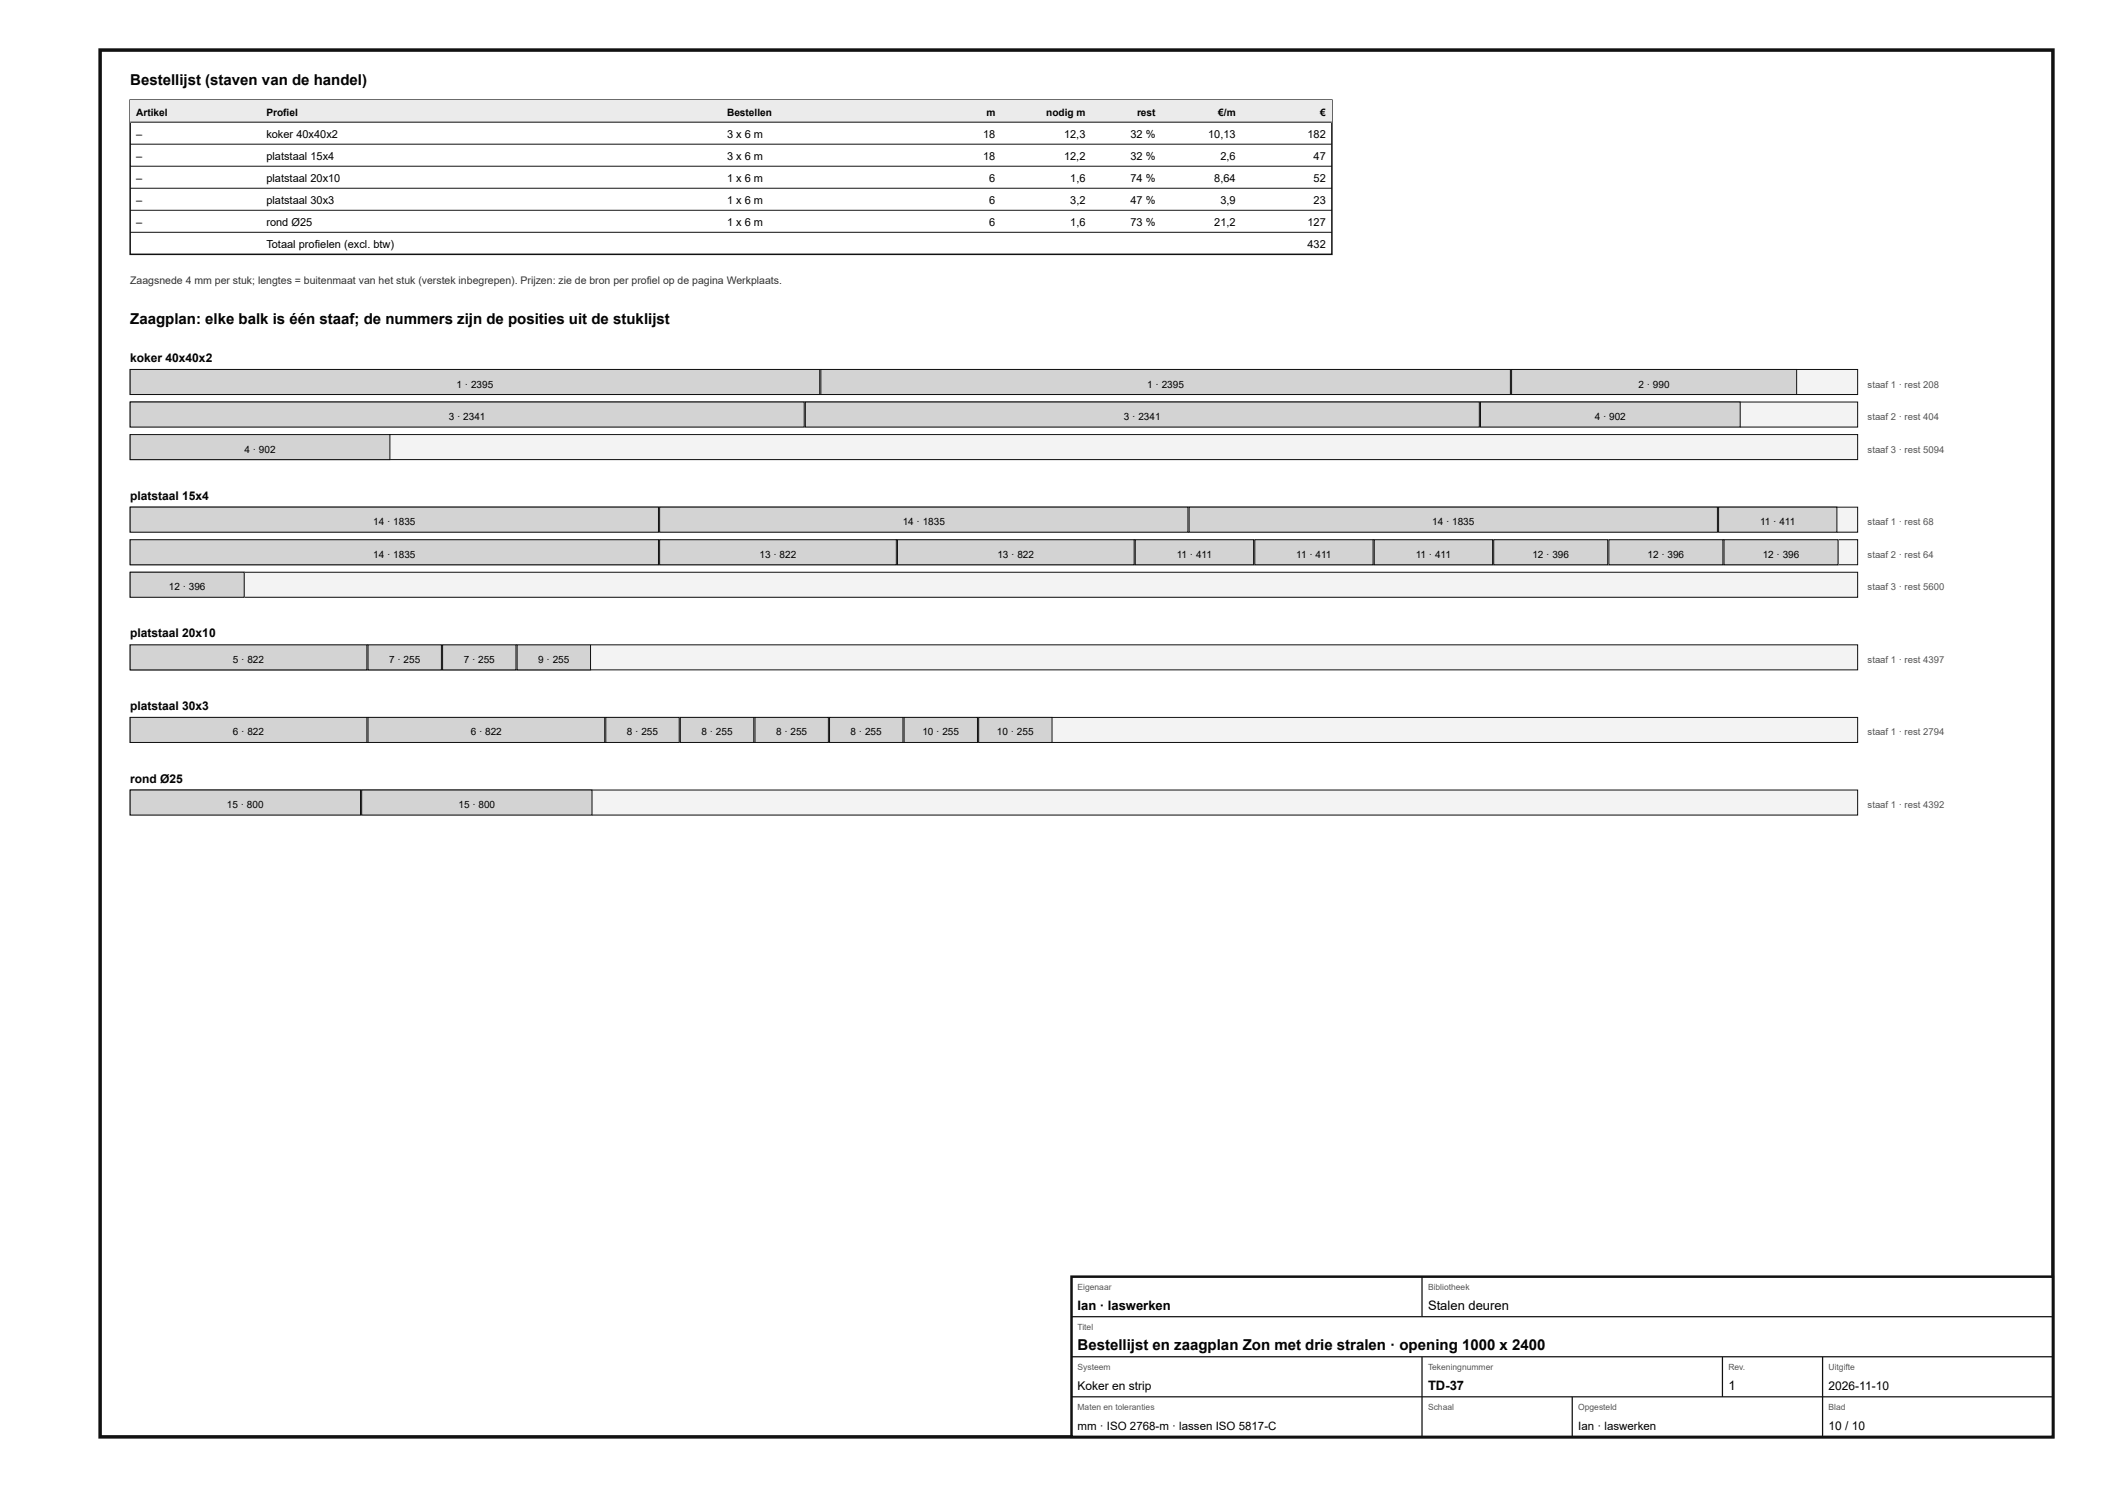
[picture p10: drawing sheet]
<svg xmlns="http://www.w3.org/2000/svg" width="420mm" height="297mm" viewBox="0 0 420 297" stroke-linecap="round" stroke-linejoin="round" font-family="sans-serif">
<defs><g id="words">
<g font-size="3">
<text x="26" y="17">Bestellijst (staven van de handel)</text>
<text x="26" y="64.8">Zaagplan: elke balk is één staaf; de nummers zijn de posities uit de stuklijst</text>
<text x="215.2" y="269.6">Bestellijst en zaagplan Zon met drie stralen · opening 1000 x 2400</text>
</g>
<g font-size="2.6">
<text x="215.2" y="261.6">Ian · laswerken</text>
<text x="285.2" y="261.6">Stalen deuren</text>
<text x="285.2" y="277.6">TD-37</text>
<text x="345.2" y="277.6">1</text>
</g>
<g font-size="2.4">
<text x="26" y="72.3">koker 40x40x2</text>
<text x="26" y="99.8">platstaal 15x4</text>
<text x="26" y="127.3">platstaal 20x10</text>
<text x="26" y="141.8">platstaal 30x3</text>
<text x="26" y="156.3">rond Ø25</text>
<text x="215.2" y="277.6">Koker en strip</text>
<text x="365.2" y="277.6">2026-11-10</text>
<text x="365.2" y="285.6">10 / 10</text>
</g>
<g font-size="2.3">
<text x="215.2" y="285.6">mm · ISO 2768-m · lassen ISO 5817-C</text>
<text x="315.2" y="285.6">Ian · laswerken</text>
</g>
<g font-size="2.2">
<text x="27.2" y="27.5">–</text>
<text x="53.2" y="27.5">koker 40x40x2</text>
<text x="145.2" y="27.5">3 x 6 m</text>
<text x="196.3" y="27.5">18</text>
<text x="212.5" y="27.5">12,3</text>
<text x="225.8" y="27.5">32 %</text>
<text x="241.3" y="27.5">10,13</text>
<text x="261.1" y="27.5">182</text>
<text x="27.2" y="31.9">–</text>
<text x="53.2" y="31.9">platstaal 15x4</text>
<text x="145.2" y="31.9">3 x 6 m</text>
<text x="196.3" y="31.9">18</text>
<text x="212.5" y="31.9">12,2</text>
<text x="225.8" y="31.9">32 %</text>
<text x="243.7" y="31.9">2,6</text>
<text x="262.3" y="31.9">47</text>
<text x="27.2" y="36.3">–</text>
<text x="27.2" y="40.7">–</text>
<text x="53.2" y="36.3">platstaal 20x10</text>
<text x="53.2" y="40.7">platstaal 30x3</text>
<text x="145.2" y="36.3">1 x 6 m</text>
<text x="145.2" y="40.7">1 x 6 m</text>
<text x="197.6" y="36.3">6</text>
<text x="197.6" y="40.7">6</text>
<text x="213.7" y="36.3">1,6</text>
<text x="213.7" y="40.7">3,2</text>
<text x="225.8" y="36.3">74 %</text>
<text x="225.8" y="40.7">47 %</text>
<text x="242.5" y="36.3">8,64</text>
<text x="243.7" y="40.7">3,9</text>
<text x="262.3" y="36.3">52</text>
<text x="262.3" y="40.7">23</text>
<text x="27.2" y="45.1">–</text>
<text x="53.2" y="45.1">rond Ø25</text>
<text x="145.2" y="45.1">1 x 6 m</text>
<text x="197.6" y="45.1">6</text>
<text x="213.7" y="45.1">1,6</text>
<text x="225.8" y="45.1">73 %</text>
<text x="242.5" y="45.1">21,2</text>
<text x="261.1" y="45.1">127</text>
<text x="53.2" y="49.5">Totaal profielen (excl. btw)</text>
<text x="261.1" y="49.5">432</text>
</g>
<text font-size="2.1" fill="#333" x="26" y="56.8">Zaagsnede 4 mm per stuk; lengtes = buitenmaat van het stuk (verstek inbegrepen). Prijzen: zie de bron per profiel op de pagina Werkplaats.</text>
<g font-size="2">
<text x="27.2" y="23.1">Artikel</text>
<text x="53.2" y="23.1">Profiel</text>
<text x="145.2" y="23.1">Bestellen</text>
<text x="197" y="23.1">m</text>
<text x="208.9" y="23.1">nodig m</text>
<text x="227.1" y="23.1">rest</text>
<text x="243.3" y="23.1">€/m</text>
<text x="263.7" y="23.1">€</text>
<text x="91.2" y="77.4">1 · 2395</text>
<text x="229.1" y="77.4">1 · 2395</text>
<text x="327.2" y="77.4">2 · 990</text>
<text x="89.6" y="83.9">3 · 2341</text>
<text x="224.5" y="83.9">3 · 2341</text>
<text x="318.5" y="83.9">4 · 902</text>
<text x="48.8" y="90.4">4 · 902</text>
<text x="74.5" y="104.9">14 · 1835</text>
<text x="180.3" y="104.9">14 · 1835</text>
<text x="286" y="104.9">14 · 1835</text>
<text x="351.5" y="104.9">11 · 411</text>
<text x="74.5" y="111.4">14 · 1835</text>
<text x="151.7" y="111.4">13 · 822</text>
<text x="199.2" y="111.4">13 · 822</text>
<text x="235" y="111.4">11 · 411</text>
<text x="258.9" y="111.4">11 · 411</text>
<text x="282.8" y="111.4">11 · 411</text>
<text x="306" y="111.4">12 · 396</text>
<text x="329" y="111.4">12 · 396</text>
<text x="352" y="111.4">12 · 396</text>
<text x="33.7" y="117.9">12 · 396</text>
<text x="46.5" y="132.4">5 · 822</text>
<text x="77.7" y="132.4">7 · 255</text>
<text x="92.6" y="132.4">7 · 255</text>
<text x="107.5" y="132.4">9 · 255</text>
<text x="46.5" y="146.9">6 · 822</text>
<text x="94" y="146.9">6 · 822</text>
<text x="125.2" y="146.9">8 · 255</text>
<text x="140.1" y="146.9">8 · 255</text>
<text x="155" y="146.9">8 · 255</text>
<text x="169.9" y="146.9">8 · 255</text>
<text x="184.2" y="146.9">10 · 255</text>
<text x="199.1" y="146.9">10 · 255</text>
<text x="45.3" y="161.4">15 · 800</text>
<text x="91.6" y="161.4">15 · 800</text>
</g>
<g font-size="1.9" fill="#555">
<text x="373" y="77.4">staaf 1 · rest 208</text>
<text x="373" y="83.9">staaf 2 · rest 404</text>
<text x="373" y="90.4">staaf 3 · rest 5094</text>
<text x="373" y="104.9">staaf 1 · rest 68</text>
<text x="373" y="111.4">staaf 2 · rest 64</text>
<text x="373" y="117.9">staaf 3 · rest 5600</text>
<text x="373" y="132.4">staaf 1 · rest 4397</text>
<text x="373" y="146.9">staaf 1 · rest 2794</text>
<text x="373" y="161.4">staaf 1 · rest 4392</text>
</g>
<g font-size="1.7" fill="#555">
<text x="215.2" y="257.6">Eigenaar</text>
<text x="285.2" y="257.6">Bibliotheek</text>
<text x="215.2" y="265.6">Titel</text>
<text x="215.2" y="273.6">Systeem</text>
<text x="285.2" y="273.6">Tekeningnummer</text>
<text x="345.2" y="273.6">Rev.</text>
<text x="365.2" y="273.6">Uitgifte</text>
<text x="215.2" y="281.6">Maten en toleranties</text>
<text x="285.2" y="281.6">Schaal</text>
<text x="315.2" y="281.6">Opgesteld</text>
<text x="365.2" y="281.6">Blad</text>
</g>
</g></defs>
<path d="M20 10h390v277h-390z" fill="none" stroke="#111" stroke-width=".7" stroke-linecap="butt"/>
<path d="M26 20h240v30.8h-240z" fill="none" stroke="#111" stroke-width=".3"/>
<path d="M26 20h240v4.4h-240z" fill="#e9ecee"/>
<path d="M26 24.4h240M26 28.8h240M26 33.2h240M26 37.6h240M26 42h240M26 46.4h240" fill="none" stroke="#111" stroke-width=".2"/>
<path d="M26 73.8h345v5h-345z" fill="#f2f3f3"/>
<path d="M26 73.8h345v5h-345z" fill="none" stroke="#111" stroke-width=".2"/>
<path d="M26 73.8h137.7v5h-137.7z" fill="#cfd4d7"/>
<path d="M26 73.8h137.7v5h-137.7z" fill="none" stroke="#111" stroke-width=".2"/>
<path d="M163.9 73.8h137.7v5h-137.7z" fill="#cfd4d7"/>
<path d="M163.9 73.8h137.7v5h-137.7z" fill="none" stroke="#111" stroke-width=".2"/>
<path d="M301.9 73.8h56.9v5h-56.9z" fill="#cfd4d7"/>
<path d="M301.9 73.8h56.9v5h-56.9z" fill="none" stroke="#111" stroke-width=".2"/>
<path d="M26 80.3h345v5h-345z" fill="#f2f3f3"/>
<path d="M26 80.3h345v5h-345z" fill="none" stroke="#111" stroke-width=".2"/>
<path d="M26 80.3h134.6v5h-134.6z" fill="#cfd4d7"/>
<path d="M26 80.3h134.6v5h-134.6z" fill="none" stroke="#111" stroke-width=".2"/>
<path d="M160.8 80.3h134.6v5h-134.6z" fill="#cfd4d7"/>
<path d="M160.8 80.3h134.6v5h-134.6z" fill="none" stroke="#111" stroke-width=".2"/>
<path d="M295.7 80.3h51.8v5h-51.8z" fill="#cfd4d7"/>
<path d="M295.7 80.3h51.8v5h-51.8z" fill="none" stroke="#111" stroke-width=".2"/>
<path d="M26 86.8h345v5h-345z" fill="#f2f3f3"/>
<path d="M26 86.8h345v5h-345z" fill="none" stroke="#111" stroke-width=".2"/>
<path d="M26 86.8h51.9v5h-51.9z" fill="#cfd4d7"/>
<path d="M26 86.8h51.9v5h-51.9z" fill="none" stroke="#111" stroke-width=".2"/>
<path d="M26 101.3h345v5h-345z" fill="#f2f3f3"/>
<path d="M26 101.3h345v5h-345z" fill="none" stroke="#111" stroke-width=".2"/>
<path d="M26 101.3h105.5v5h-105.5z" fill="#cfd4d7"/>
<path d="M26 101.3h105.5v5h-105.5z" fill="none" stroke="#111" stroke-width=".2"/>
<path d="M131.7 101.3h105.5v5h-105.5z" fill="#cfd4d7"/>
<path d="M131.7 101.3h105.5v5h-105.5z" fill="none" stroke="#111" stroke-width=".2"/>
<path d="M237.5 101.3h105.5v5h-105.5z" fill="#cfd4d7"/>
<path d="M237.5 101.3h105.5v5h-105.5z" fill="none" stroke="#111" stroke-width=".2"/>
<path d="M343.2 101.3h23.7v5h-23.7z" fill="#cfd4d7"/>
<path d="M343.2 101.3h23.7v5h-23.7z" fill="none" stroke="#111" stroke-width=".2"/>
<path d="M26 107.8h345v5h-345z" fill="#f2f3f3"/>
<path d="M26 107.8h345v5h-345z" fill="none" stroke="#111" stroke-width=".2"/>
<path d="M26 107.8h105.5v5h-105.5z" fill="#cfd4d7"/>
<path d="M26 107.8h105.5v5h-105.5z" fill="none" stroke="#111" stroke-width=".2"/>
<path d="M131.7 107.8h47.3v5h-47.3z" fill="#cfd4d7"/>
<path d="M131.7 107.8h47.3v5h-47.3z" fill="none" stroke="#111" stroke-width=".2"/>
<path d="M179.2 107.8h47.3v5h-47.3z" fill="#cfd4d7"/>
<path d="M179.2 107.8h47.3v5h-47.3z" fill="none" stroke="#111" stroke-width=".2"/>
<path d="M226.7 107.8h23.7v5h-23.7z" fill="#cfd4d7"/>
<path d="M226.7 107.8h23.7v5h-23.7z" fill="none" stroke="#111" stroke-width=".2"/>
<path d="M250.6 107.8h23.6v5h-23.6z" fill="#cfd4d7"/>
<path d="M250.6 107.8h23.6v5h-23.6z" fill="none" stroke="#111" stroke-width=".2"/>
<path d="M274.5 107.8h23.6v5h-23.6z" fill="#cfd4d7"/>
<path d="M274.5 107.8h23.6v5h-23.6z" fill="none" stroke="#111" stroke-width=".2"/>
<path d="M298.3 107.8h22.8v5h-22.8z" fill="#cfd4d7"/>
<path d="M298.3 107.8h22.8v5h-22.8z" fill="none" stroke="#111" stroke-width=".2"/>
<path d="M321.3 107.8h22.8v5h-22.8z" fill="#cfd4d7"/>
<path d="M321.3 107.8h22.8v5h-22.8z" fill="none" stroke="#111" stroke-width=".2"/>
<path d="M344.3 107.8h22.8v5h-22.8z" fill="#cfd4d7"/>
<path d="M344.3 107.8h22.8v5h-22.8z" fill="none" stroke="#111" stroke-width=".2"/>
<path d="M26 114.3h345v5h-345z" fill="#f2f3f3"/>
<path d="M26 114.3h345v5h-345z" fill="none" stroke="#111" stroke-width=".2"/>
<path d="M26 114.3h22.8v5h-22.8z" fill="#cfd4d7"/>
<path d="M26 114.3h22.8v5h-22.8z" fill="none" stroke="#111" stroke-width=".2"/>
<path d="M26 128.8h345v5h-345z" fill="#f2f3f3"/>
<path d="M26 128.8h345v5h-345z" fill="none" stroke="#111" stroke-width=".2"/>
<path d="M26 128.8h47.3v5h-47.3z" fill="#cfd4d7"/>
<path d="M26 128.8h47.3v5h-47.3z" fill="none" stroke="#111" stroke-width=".2"/>
<path d="M73.5 128.8h14.7v5h-14.7z" fill="#cfd4d7"/>
<path d="M73.5 128.8h14.7v5h-14.7z" fill="none" stroke="#111" stroke-width=".2"/>
<path d="M88.4 128.8h14.6v5h-14.6z" fill="#cfd4d7"/>
<path d="M88.4 128.8h14.6v5h-14.6z" fill="none" stroke="#111" stroke-width=".2"/>
<path d="M103.3 128.8h14.6v5h-14.6z" fill="#cfd4d7"/>
<path d="M103.3 128.8h14.6v5h-14.6z" fill="none" stroke="#111" stroke-width=".2"/>
<path d="M26 143.3h345v5h-345z" fill="#f2f3f3"/>
<path d="M26 143.3h345v5h-345z" fill="none" stroke="#111" stroke-width=".2"/>
<path d="M26 143.3h47.3v5h-47.3z" fill="#cfd4d7"/>
<path d="M26 143.3h47.3v5h-47.3z" fill="none" stroke="#111" stroke-width=".2"/>
<path d="M73.5 143.3h47.3v5h-47.3z" fill="#cfd4d7"/>
<path d="M73.5 143.3h47.3v5h-47.3z" fill="none" stroke="#111" stroke-width=".2"/>
<path d="M121 143.3h14.6v5h-14.6z" fill="#cfd4d7"/>
<path d="M121 143.3h14.6v5h-14.6z" fill="none" stroke="#111" stroke-width=".2"/>
<path d="M135.9 143.3h14.6v5h-14.6z" fill="#cfd4d7"/>
<path d="M135.9 143.3h14.6v5h-14.6z" fill="none" stroke="#111" stroke-width=".2"/>
<path d="M150.8 143.3h14.6v5h-14.6z" fill="#cfd4d7"/>
<path d="M150.8 143.3h14.6v5h-14.6z" fill="none" stroke="#111" stroke-width=".2"/>
<path d="M165.7 143.3h14.6v5h-14.6z" fill="#cfd4d7"/>
<path d="M165.7 143.3h14.6v5h-14.6z" fill="none" stroke="#111" stroke-width=".2"/>
<path d="M180.6 143.3h14.6v5h-14.6z" fill="#cfd4d7"/>
<path d="M180.6 143.3h14.6v5h-14.6z" fill="none" stroke="#111" stroke-width=".2"/>
<path d="M195.4 143.3h14.7v5h-14.7z" fill="#cfd4d7"/>
<path d="M195.4 143.3h14.7v5h-14.7z" fill="none" stroke="#111" stroke-width=".2"/>
<path d="M26 157.8h345v5h-345z" fill="#f2f3f3"/>
<path d="M26 157.8h345v5h-345z" fill="none" stroke="#111" stroke-width=".2"/>
<path d="M26 157.8h46v5h-46z" fill="#cfd4d7"/>
<path d="M26 157.8h46v5h-46z" fill="none" stroke="#111" stroke-width=".2"/>
<path d="M72.2 157.8h46v5h-46z" fill="#cfd4d7"/>
<path d="M72.2 157.8h46v5h-46z" fill="none" stroke="#111" stroke-width=".2"/>
<path d="M214 255h196v32h-196z" fill="#fff"/>
<path d="M214 255h196v32h-196z" fill="none" stroke="#111" stroke-width=".5"/>
<path d="M284 255v8M214 263h196M214 271h196M214 279h196M284 271v16M314 279v8M344 271v8M364 271v16" fill="none" stroke="#111" stroke-width=".25"/>
<use href="#words"/>
</svg>
